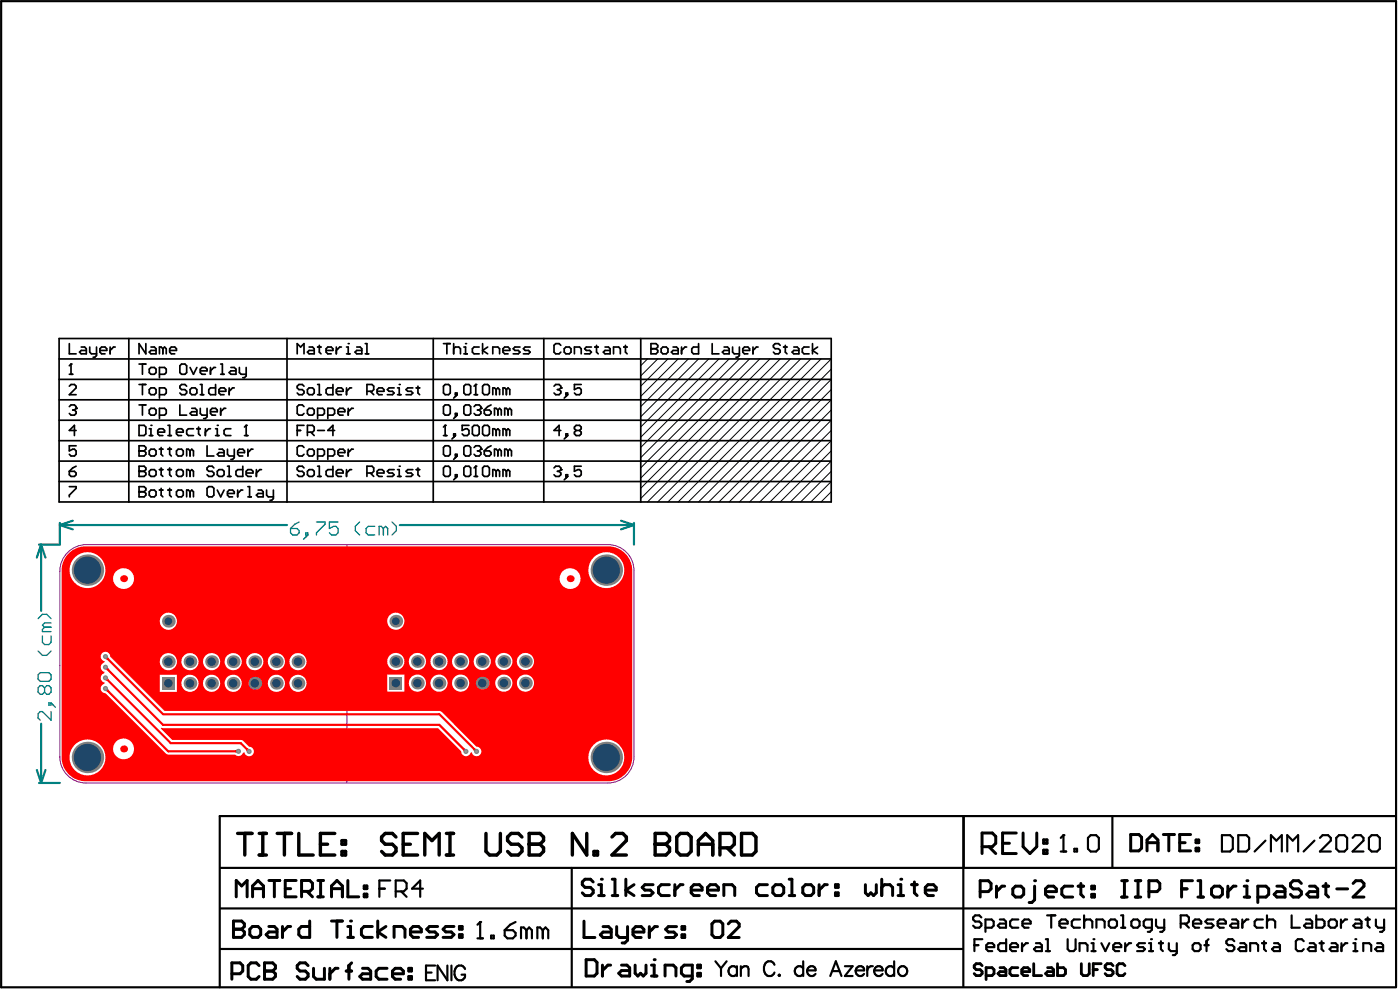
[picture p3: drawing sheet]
<svg xmlns="http://www.w3.org/2000/svg" width="547mm" height="387mm" viewBox="0 0 547 387" stroke-linecap="round" stroke-linejoin="round" font-family="sans-serif">
<g fill="none" stroke="#008080" stroke-width=".84">
<path d="M16.1 212.7l1.7 5M16.1 212.7v25.8M16.1 212.7l-1.7 5M23.4 204.2v8.5h-8.2M23.4 205l5.1 1.7M23.4 205h88.8M28.5 203.3l-5.1 1.7M156.3 205h91.5M242.7 203.3l5.1 1.7M247.8 204.2v8.5M247.8 205l-5.1 1.7M16.1 282.6v23.2"/>
<path d="M14.4 300.7l1.7 5.1M15.2 305.8h8.2M17.8 300.7l-1.7 5.1"/>
</g>
<g fill="none" stroke="#008080" stroke-width=".51">
<path d="M113.5 206.4h2.6l.8 .8v.9l-.8 .8h-1.7l-.9-.8zM116.9 203.9l-1.7 .8-1.7 1.7M119.5 208.1h.8v.8h-.8zM120.3 208.9l-1.7 1.7M123.7 203.9h3.4v.8l-3.4 3.4v.8M132.1 203.9h-3.4v2.5l1.7-.9h.9l.8 .9v1.7l-.8 .8h-1.7l-.9-.8M140.6 203.9l-1.7 1.6v1.7l1.7 1.7M146.5 205.5h-2.6l-.8 .9v1.7l.8 .8h2.6M149.8 206.4l-.8-.9h-.8v3.4M149.8 206.4v2.5M149.8 206.4l.9-.9 .8 .9v2.5M153.2 203.9l1.7 1.6v1.7l-1.7 1.7"/>
<path d="M14.9 254.2l1.7 1.7h1.7l1.7-1.7M14.9 241.6l1.7-1.7h1.7l1.7 1.7M16.6 248.3v2.6l.8 .8h1.7l.9-.8v-2.6M17.4 245l-.8 .8v.8h3.4M17.4 245h2.6M20 243.3h-2.6l-.8 .8 .8 .9M15.7 262.7h3.4l.9 .8v1.7l-.9 .9h-3.4l-.8-.9v-1.7zM17.4 268.6l.9-.9h.8l.9 .9v1.7l-.9 .8h-.8l-.9-.8M17.4 268.6l-.8-.9h-.9l-.8 .9v1.7l.8 .8h.9l.8-.8M17.4 268.6v1.7M19.1 274.5h.9v.8h-.9zM20 277.9v3.4l-3.4-3.4h-.9l-.8 .8v1.7l.8 .9"/>
<path d="M20 274.5l1.6 1.7"/>
</g>
<path d="M26.9 215.3a10.4 10.4 0 0 1 6.9-2.6h203.9a10.1 10.1 0 0 1 10.1 10.1v72.8a10.2 10.2 0 0 1-10.2 10.2h-204a10.2 10.2 0 0 1-10.2-10.2v-72.5a10.4 10.4 0 0 1 3.5-7.8zM135.6 213v92.6" fill="none" stroke="#800080" stroke-width=".39"/>
<g fill="#f00">
<path d="M91.7 293l.8-.3v1.4l-.8-.3z"/>
<path d="M180.7 292.7l.6-.6 .8 .4-1 .9z"/>
<path d="M185.5 292.1l.7 .4-.9 1-.4-.8z"/>
<path d="M42.2 268.9l.4 .7-.6 .6-.8-.3z"/>
<path d="M42.2 260.6l.4 .7-.6 .6-.8-.4z"/>
<path d="M42.2 256.4l.4 .8-.6 .6-.8-.4z"/>
<path d="M42.2 264.7l.4 .8-.6 .6-.8-.4z"/>
<path d="M96.6 292.1l.8 .4-1 1-.4-.8z"/>
<path d="M27.3 215.7a9.5 9.5 0 0 1 5.6-2.3h205.4a9.4 9.4 0 0 1 8.8 9.4v72.8a9.4 9.4 0 0 1-8.8 9.5h-205.4a9.4 9.4 0 0 1-8.8-9.5v-73.4a9.5 9.5 0 0 1 3.2-6.5zM229.9 222.7a7 7 0 0 0 14.1 0 7 7 0 0 0-14.1 0zM27.2 222.7a7 7 0 0 0 14 0 7 7 0 0 0-14 0zM218.7 226a4.1 4.1 0 0 0 8.2 0 4.1 4.1 0 0 0-8.2 0zM44.2 226a4.1 4.1 0 0 0 8.2 0 4.1 4.1 0 0 0-8.2 0zM151.3 242.6a3.4 3.4 0 0 0 6.8 0 3.4 3.4 0 0 0-6.8 0zM62.4 242.6a3.4 3.4 0 0 0 6.8 0 3.4 3.4 0 0 0-6.8 0zM202 258.3a3.4 3.4 0 0 0 6.7 0 3.4 3.4 0 0 0-6.7 0zM193.5 258.3a3.4 3.4 0 0 0 6.8 0 3.4 3.4 0 0 0-6.8 0zM185.1 258.3a3.4 3.4 0 0 0 6.7 0 3.4 3.4 0 0 0-6.7 0zM176.7 258.3a3.4 3.4 0 0 0 6.7 0 3.4 3.4 0 0 0-6.7 0zM168.2 258.3a3.4 3.4 0 0 0 6.7 0 3.4 3.4 0 0 0-6.7 0zM159.8 258.3a3.4 3.4 0 0 0 6.7 0 3.4 3.4 0 0 0-6.7 0zM151.3 258.3a3.4 3.4 0 0 0 6.8 0 3.4 3.4 0 0 0-6.8 0zM113.1 258.4a3.4 3.4 0 0 0 6.7 0 3.4 3.4 0 0 0-6.7 0zM104.7 258.4a3.4 3.4 0 0 0 6.7 0 3.4 3.4 0 0 0-6.7 0zM96.2 258.4a3.4 3.4 0 0 0 6.7 0 3.4 3.4 0 0 0-6.7 0zM87.8 258.4a3.4 3.4 0 0 0 6.7 0 3.4 3.4 0 0 0-6.7 0zM79.3 258.4a3.4 3.4 0 0 0 6.8 0 3.4 3.4 0 0 0-6.8 0zM70.9 258.4a3.4 3.4 0 0 0 6.7 0 3.4 3.4 0 0 0-6.7 0zM62.4 258.4a3.4 3.4 0 0 0 6.8 0 3.4 3.4 0 0 0-6.8 0zM151.4 263.4v6.7h6.6v-6.7zM202 266.8a3.4 3.4 0 0 0 6.7 0 3.4 3.4 0 0 0-6.7 0zM193.5 266.8a3.4 3.4 0 0 0 6.8 0 3.4 3.4 0 0 0-6.8 0zM176.7 266.8a3.4 3.4 0 0 0 6.7 0 3.4 3.4 0 0 0-6.7 0zM168.2 266.8a3.4 3.4 0 0 0 6.7 0 3.4 3.4 0 0 0-6.7 0zM159.8 266.8a3.4 3.4 0 0 0 6.7 0 3.4 3.4 0 0 0-6.7 0zM62.5 263.5v6.7h6.6v-6.7zM113.1 266.8a3.4 3.4 0 0 0 6.7 0 3.4 3.4 0 0 0-6.7 0zM104.7 266.8a3.4 3.4 0 0 0 6.7 0 3.4 3.4 0 0 0-6.7 0zM87.8 266.8a3.4 3.4 0 0 0 6.7 0 3.4 3.4 0 0 0-6.7 0zM79.3 266.8a3.4 3.4 0 0 0 6.8 0 3.4 3.4 0 0 0-6.8 0zM70.9 266.8a3.4 3.4 0 0 0 6.7 0 3.4 3.4 0 0 0-6.7 0zM39.9 255.1a1.93 1.93 0 0 0 1 3.2l-.2 .5a1.89 1.89 0 0 0-1.4 1.9 1.89 1.89 0 0 0 1.6 1.8l-.2 .4a1.89 1.89 0 0 0-1.4 2 1.89 1.89 0 0 0 1.6 1.7l-.2 .5a1.87 1.87 0 0 0-1.3 2.1 1.87 1.87 0 0 0 1.9 1.6l24 23.8 26.5 .1a1.89 1.89 0 0 0 3.2-.7l.4-.3a1.9 1.9 0 0 0 2.1 1.7 1.9 1.9 0 0 0 1.7-2 1.9 1.9 0 0 0-1.9-1.8l-2.3-2.3-.9-.4h-26.8l-4.5-4.4 .3-.3 108.1 .2 9 9a1.87 1.87 0 0 0 1.6 1.9 1.87 1.87 0 0 0 2.1-1.3l.4-.2a1.9 1.9 0 0 0 2.1 1.6 1.9 1.9 0 0 0 1.7-2 1.9 1.9 0 0 0-1.9-1.8l-13.6-13.6-.9-.4h-107.4l-21.2-21.1a1.9 1.9 0 0 0-1.1-1.8 1.9 1.9 0 0 0-2.1 .4zM44.2 292.5a4.1 4.1 0 0 0 8.2 0 4.1 4.1 0 0 0-8.2 0zM229.9 295.8a7 7 0 0 0 14.1 0 7 7 0 0 0-14.1 0zM27.2 295.8a7 7 0 0 0 14 0 7 7 0 0 0-14 0z"/>
</g>
<path d="M41.2 256.4l22.5 22.5h108l14.6 14.6M41.2 264.7l25.5 25.5h27.4l3.3 3.3M41.2 268.9l24.5 24.5h27.5M41.2 260.6l22.5 22.5h108l10.4 10.3" fill="none" stroke="#f00" stroke-width=".84"/>
<circle cx="41.2" cy="260.6" r="1" fill="#808080"/>
<circle cx="41.2" cy="260.6" r=".5" fill="#a6968d"/>
<circle cx="182.1" cy="293.4" r="1" fill="#808080"/>
<circle cx="182.1" cy="293.4" r=".5" fill="#a6968d"/>
<circle cx="41.2" cy="256.4" r="1" fill="#808080"/>
<circle cx="41.2" cy="256.4" r=".5" fill="#a6968d"/>
<circle cx="93.2" cy="293.4" r="1" fill="#808080"/>
<circle cx="93.2" cy="293.4" r=".5" fill="#a6968d"/>
<circle cx="97.4" cy="293.5" r="1" fill="#808080"/>
<circle cx="97.4" cy="293.5" r=".5" fill="#a6968d"/>
<circle cx="186.3" cy="293.5" r="1" fill="#808080"/>
<circle cx="186.3" cy="293.5" r=".5" fill="#a6968d"/>
<circle cx="41.2" cy="268.9" r="1" fill="#808080"/>
<circle cx="41.2" cy="268.9" r=".5" fill="#a6968d"/>
<circle cx="41.2" cy="264.7" r="1" fill="#808080"/>
<circle cx="41.2" cy="264.7" r=".5" fill="#a6968d"/>
<path d="M63.3 264.3h5v5h-5z" fill-rule="evenodd" fill="#808080"/>
<circle cx="65.8" cy="266.8" r="1.66" fill="#1f4769"/>
<circle cx="65.8" cy="242.6" r="2.49" fill="#808080"/>
<circle cx="65.8" cy="242.6" r="1.5" fill="#1f4769"/>
<circle cx="65.8" cy="258.4" r="2.49" fill="#808080"/>
<circle cx="65.8" cy="258.4" r="1.66" fill="#1f4769"/>
<circle cx="99.6" cy="266.8" r="2.49" fill="#808080"/>
<circle cx="99.6" cy="266.8" r="1.66" fill="#1f4769"/>
<circle cx="99.6" cy="258.4" r="2.49" fill="#808080"/>
<circle cx="99.6" cy="258.4" r="1.66" fill="#1f4769"/>
<circle cx="180" cy="266.8" r="2.49" fill="#808080"/>
<circle cx="180" cy="266.8" r="1.66" fill="#1f4769"/>
<circle cx="180" cy="258.3" r="2.49" fill="#808080"/>
<circle cx="180" cy="258.3" r="1.66" fill="#1f4769"/>
<circle cx="34.2" cy="295.8" r="6.1" fill="#808080"/>
<circle cx="34.2" cy="295.8" r="5.3" fill="#1f4769"/>
<circle cx="34.2" cy="222.7" r="6.1" fill="#808080"/>
<circle cx="34.2" cy="222.7" r="5.3" fill="#1f4769"/>
<circle cx="82.7" cy="266.8" r="2.49" fill="#808080"/>
<circle cx="82.7" cy="266.8" r="1.66" fill="#1f4769"/>
<circle cx="91.1" cy="266.8" r="2.49" fill="#808080"/>
<circle cx="91.1" cy="266.8" r="1.66" fill="#1f4769"/>
<circle cx="91.1" cy="258.4" r="2.49" fill="#808080"/>
<circle cx="91.1" cy="258.4" r="1.66" fill="#1f4769"/>
<circle cx="82.7" cy="258.4" r="2.49" fill="#808080"/>
<circle cx="82.7" cy="258.4" r="1.66" fill="#1f4769"/>
<circle cx="108" cy="266.8" r="2.49" fill="#808080"/>
<circle cx="108" cy="266.8" r="1.66" fill="#1f4769"/>
<circle cx="116.5" cy="266.8" r="2.49" fill="#808080"/>
<circle cx="116.5" cy="266.8" r="1.66" fill="#1f4769"/>
<circle cx="116.5" cy="258.4" r="2.49" fill="#808080"/>
<circle cx="116.5" cy="258.4" r="1.66" fill="#1f4769"/>
<circle cx="108" cy="258.4" r="2.49" fill="#808080"/>
<circle cx="108" cy="258.4" r="1.66" fill="#1f4769"/>
<circle cx="171.6" cy="266.8" r="2.49" fill="#808080"/>
<circle cx="171.6" cy="266.8" r="1.66" fill="#1f4769"/>
<circle cx="163.1" cy="266.8" r="2.49" fill="#808080"/>
<circle cx="163.1" cy="266.8" r="1.66" fill="#1f4769"/>
<circle cx="163.1" cy="258.3" r="2.49" fill="#808080"/>
<circle cx="163.1" cy="258.3" r="1.66" fill="#1f4769"/>
<circle cx="171.6" cy="258.3" r="2.49" fill="#808080"/>
<circle cx="171.6" cy="258.3" r="1.66" fill="#1f4769"/>
<circle cx="196.9" cy="266.8" r="2.49" fill="#808080"/>
<circle cx="196.9" cy="266.8" r="1.66" fill="#1f4769"/>
<circle cx="188.5" cy="266.8" r="2.49" fill="#808080"/>
<circle cx="188.5" cy="266.8" r="1.66" fill="#1f4769"/>
<circle cx="188.5" cy="258.3" r="2.49" fill="#808080"/>
<circle cx="188.5" cy="258.3" r="1.66" fill="#1f4769"/>
<circle cx="196.9" cy="258.3" r="2.49" fill="#808080"/>
<circle cx="196.9" cy="258.3" r="1.66" fill="#1f4769"/>
<circle cx="74.2" cy="266.8" r="2.49" fill="#808080"/>
<circle cx="74.2" cy="266.8" r="1.66" fill="#1f4769"/>
<circle cx="74.2" cy="258.4" r="2.49" fill="#808080"/>
<circle cx="74.2" cy="258.4" r="1.66" fill="#1f4769"/>
<circle cx="237" cy="295.8" r="6.1" fill="#808080"/>
<circle cx="237" cy="295.8" r="5.3" fill="#1f4769"/>
<circle cx="205.4" cy="266.8" r="2.49" fill="#808080"/>
<circle cx="205.4" cy="266.8" r="1.66" fill="#1f4769"/>
<path d="M152.2 264.3h5v5h-5z" fill-rule="evenodd" fill="#808080"/>
<circle cx="154.7" cy="266.8" r="1.66" fill="#1f4769"/>
<circle cx="154.7" cy="242.6" r="2.49" fill="#808080"/>
<circle cx="154.7" cy="242.6" r="1.5" fill="#1f4769"/>
<circle cx="154.7" cy="258.3" r="2.49" fill="#808080"/>
<circle cx="154.7" cy="258.3" r="1.66" fill="#1f4769"/>
<circle cx="205.4" cy="258.3" r="2.49" fill="#808080"/>
<circle cx="205.4" cy="258.3" r="1.66" fill="#1f4769"/>
<circle cx="237" cy="222.7" r="6.1" fill="#808080"/>
<circle cx="237" cy="222.7" r="5.3" fill="#1f4769"/>
<g fill="#f00">
<circle cx="222.8" cy="226" r="1.35"/>
<circle cx="48.3" cy="292.5" r="1.35"/>
<circle cx="48.3" cy="226" r="1.35"/>
</g>
<g fill="none" stroke="#000" stroke-width=".39">
<path d="M253.1 140.2l-2.7 2.6M257 140.2l-6.6 6.6M261 140.2l-10.6 10.6M265 140.2l-14.6 14.6M269 140.2l-18.6 18.6M273 140.2l-22.6 22.6M277 140.2l-26.6 26.5M281 140.2l-30.6 30.5M285 140.2l-34.6 34.5M289 140.2l-38.6 38.5M292.9 140.2l-42.5 42.5M296.9 140.2l-46.5 46.5"/>
<path d="M300.9 140.2l-50.5 50.5M304.9 140.2l-54.5 54.5M308.9 140.2l-55.8 55.8M312.9 140.2l-55.9 55.8M316.9 140.2l-55.9 55.8M320.9 140.2l-55.9 55.8M324.9 152.1l-43.9 43.9M324.9 144.2l-51.9 51.8M324.9 148.2l-47.9 47.8M324.9 140.2l-55.9 55.8M324.9 156.1l-39.9 39.9M324.9 176.1l-20 19.9"/>
<path d="M324.9 168.1l-28 27.9M324.9 160.1l-35.9 35.9M324.9 172.1l-24 23.9M324.9 164.1l-32 31.9M324.9 192l-4 4M324.9 184.1l-12 11.9M324.9 188l-8 8M324.9 180.1l-16 15.9"/>
</g>
<g fill="none" stroke="#000" stroke-width=".84">
<path d="M376.5 318.9v66.3M376.7 318.7v19.9M434.8 318.6v20M545.4 318.7h-459.5v66.9M86.3 338.9h458.7M223.5 338.9v46.4M414.6 332.5h2.1M414.6 327.2l1-1.1v6.4M419.9 331.5h1v1h-1zM426.3 326.1h2.1l1.1 1.1v4.3l-1.1 1h-2.1l-1.1-1v-4.3zM477.6 326.1h3.2l1 1.1v4.3l-1 1h-3.2zM483.9 326.1h3.2l1.1 1.1v4.3l-1.1 1h-3.2z"/>
<path d="M494.6 328.3l-4.3 4.2M496.7 332.5v-6.4l2.1 2.2 2.2-2.2v6.4M503.1 332.5v-6.4l2.1 2.2 2.1-2.2v6.4M513.7 328.3l-4.2 4.2M515.9 327.2l1-1.1h2.2l1 1.1v1.1l-4.2 4.2h4.2M523.3 326.1h2.1l1.1 1.1v4.3l-1.1 1h-2.1l-1.1-1v-4.3zM528.6 327.2l1.1-1.1h2.1l1.1 1.1v1.1l-4.3 4.2h4.3M535 327.2l1.1-1.1h2.1l1.1 1.1v4.3l-1.1 1h-2.1l-1.1-1zM86.1 354.8h459.3M148.3 347h2.1M152.5 343.8h-4.2v6.4M154.7 348.1h3.1l1.1-1.1v-2.1l-1.1-1.1h-3.1v6.4"/>
<path d="M156.8 348.1l2.1 2.1M165.3 347h-4.3l3.2-3.2v6.4M383.5 358.3l-.8-.8h-1.6l-.8 .8v.8l.8 .8h1.6l.8 .8v.8l-.8 .8h-1.6l-.8-.8M390.8 359.1h1.6l.8 .8v2.4h-2.4l-.8-.8 .8-.8h2.4M398 359.1h-2.4l-.8 .8v1.6l.8 .8h2.4M409.2 357.5h3.3M410.8 357.5v4.8M422.1 359.1h-2.4l-.8 .8v1.6l.8 .8h2.4M423.7 359.9l.8-.8h1.6l.8 .8v2.4M423.7 357.5v4.8M433.3 359.9l.8-.8h1.6l.8 .8v1.6l-.8 .8h-1.6l-.8-.8zM438.1 357.5h.9v4.8"/>
<path d="M443 359.1h1.6l.8 .8v1.6l-.8 .8h-1.6l-.8-.8v-1.6zM451.8 359.1v2.4l.8 .8h2.4M455 359.1v4l-.8 .8h-.8M474.3 359.1h-2.4l-.8 .8 .8 .8h1.6l.8 .8-.8 .8h-2.4M481.5 359.1h1.6l.8 .8v2.4h-2.4l-.8-.8 .8-.8h2.4M485.5 359.1v3.2M487.9 359.1h-.8l-1.6 1.6M493.6 359.1h-2.4l-.8 .8v1.6l.8 .8h2.4M495.2 359.9l.8-.8h1.6l.8 .8v2.4M495.2 357.5v4.8M504.8 357.5v4.8h3.2M510.4 359.1h1.6l.8 .8v2.4h-2.4l-.8-.8 .8-.8h2.4"/>
<path d="M514.4 357.5v4.8h2.5l.8-.8v-1.6l-.8-.8h-2.5M520.1 359.1h1.6l.8 .8v1.6l-.8 .8h-1.6l-.8-.8v-1.6zM524.1 359.1v3.2M526.5 359.1h-.8l-1.6 1.6M529.7 359.1h1.6l.8 .8v2.4h-2.4l-.8-.8 .8-.8h2.4M533.7 359.1h1.6M534.5 358.3v3.2l.8 .8M537.7 359.1v2.4l.8 .8h2.4M540.9 359.1v4l-.8 .8h-.8M86.1 370.6h290.2M166.5 379.8h2.2M170.1 377.1h-3.6v5.7h3.6"/>
<path d="M174.8 377.1v5.7l-3.8-5.7v5.7M176.4 377.1v5.7M181.7 378.4a2.11 2.11 0 0 0-2.4-1.4 2.11 2.11 0 0 0-1.7 2.3 2.52 2.52 0 0 0 .6 2.7 2.52 2.52 0 0 0 2.7 .5l.8-1.1v-.8h-1.3M186.6 366.4h2.1M186.6 361.1l1.1-1v6.3M191.9 365.4h1.1v1h-1.1zM197.2 363.2h3.2l1.1 1.1v1.1l-1.1 1h-2.1l-1.1-1zM201.5 360.1l-2.1 1-2.2 2.1M205.8 363.2l-1.1-1h-1.1v4.2M205.8 363.2v3.2M205.8 363.2l1-1 1.1 1v3.2M212.1 363.2l-1-1h-1.1v4.2"/>
<path d="M212.1 363.2v3.2M212.1 363.2l1.1-1 1.1 1v3.2M279.6 375.4l2.2 2.7M281.8 378.1v3M284 375.4l-2.2 2.7M288 377.3v3.8M288 378.1a1.83 1.83 0 0 0-2.7-.2 1.83 1.83 0 0 0 0 2.7 1.83 1.83 0 0 0 2.7-.3M289.5 378.4l1.4-1.1 1.4 .3 .3 .8v2.7M289.5 377.3v3.8M302.7 376.8a2.11 2.11 0 0 0-2.4-1.4 2.11 2.11 0 0 0-1.7 2.2 2.52 2.52 0 0 0 .5 2.7 2.52 2.52 0 0 0 2.8 .6l.8-1.1M313.9 378.1a1.83 1.83 0 0 0-2.7-.2 1.83 1.83 0 0 0 0 2.7 1.83 1.83 0 0 0 2.7-.3M313.9 375.4v5.7"/>
<path d="M315.4 379a1.81 1.81 0 0 0 1.1 2 1.81 1.81 0 0 0 2.2-.7M315.7 378.1a1.59 1.59 0 0 1 1.9-.8 1.59 1.59 0 0 1 1.1 1.7h-3.3zM325.3 379.2h2.7M330.2 377.3h3l-3 3.8h3M334.4 379a1.81 1.81 0 0 0 1.1 2 1.81 1.81 0 0 0 2.2-.7M334.7 378.1a1.59 1.59 0 0 1 1.8-.8 1.59 1.59 0 0 1 1.2 1.7h-3.3zM338.9 377.3v3.8M341.1 377.3a1.85 1.85 0 0 0-2.2 1.7M341.7 379a1.81 1.81 0 0 0 1 2 1.81 1.81 0 0 0 2.2-.7M341.9 378.1a1.59 1.59 0 0 1 1.9-.8 1.59 1.59 0 0 1 1.1 1.7h-3.2zM349.5 378.1a1.83 1.83 0 0 0-2.7-.2 1.83 1.83 0 0 0 0 2.7 1.83 1.83 0 0 0 2.7-.3M349.5 375.4v5.7"/>
<path d="M380.8 369.1h1.6M383.9 366.8h-3.1v4.6M385.1 362.3h2.5l.8-.8v-1.6l-.8-.8h-2.5v4.8M385.5 369.9h3.1v-.8l-.8-.8h-1.5l-.8 .8v1.5l.8 .8h1.5M393.2 366.8v4.6h-2.3l-.8-.8v-1.5l.8-.8h2.3M394.8 369.9h3.1v-.8l-.8-.8h-1.5l-.8 .8v1.5l.8 .8h1.5M399.4 368.3v3.1M399.6 360.7h3.2v-.8l-.8-.8h-1.6l-.8 .8v1.6l.8 .8h1.6M401.8 368.3h-.8l-1.6 1.6M404.9 368.3h1.5l.8 .8v2.3h-2.3l-.8-.8 .8-.7h2.3M408.7 366.8h.8v4.6M408.7 371.4h1.6"/>
<path d="M414.1 360.7h3.2v-.8l-.8-.8h-1.6l-.8 .8v1.6l.8 .8h1.6M417.3 366.8v3.8l.7 .8h1.6l.8-.8v-3.8M421.9 371.4v-3.1h2.3l.8 .8v2.3M426.6 371.4h1.5M426.6 368.3h.7v3.1M428.5 362.3v-3.2h2.4l.8 .8v2.4M430.5 368.3l1.5 3.1 1.6-3.1M435.1 369.9h3.1v-.8l-.8-.8h-1.5l-.8 .8v1.5l.8 .8h1.5M438.1 362.3h1.7M439.8 368.3v3.1M442.1 368.3h-.8l-1.5 1.6M447.5 368.3h-2.3l-.8 .8 .8 .8h1.5l.8 .7-.8 .8h-2.3"/>
<path d="M449.1 371.4h1.5M449.1 368.3h.7v3.1M450.2 362.3h-2.4l-.8-.8v-1.6l.8-.8h2.4v4l-.8 .8h-.8M452.9 368.3h1.6M453.7 367.5v3.1l.8 .8M456.8 368.3v2.3l.8 .8h2.3M459.9 368.3v3.9l-.8 .8h-.7M461.4 360.7h2.4l.9-.8v-1.6l-.9-.8h-2.4v4.8M463 360.7l1.7 1.6M466.1 369.1l.8-.8h1.5l.8 .8v1.5l-.8 .8h-1.5l-.8-.8zM466.3 360.7h3.2v-.8l-.8-.8h-1.6l-.8 .8v1.6l.8 .8h1.6M470.8 369.1h1.5"/>
<path d="M472.3 366.8l-.8 .7v3.9M475.9 360.7h3.2v-.8l-.8-.8h-1.6l-.8 .8v1.6l.8 .8h1.6M482.4 367.5l-.8-.7h-1.5l-.8 .7v.8l.8 .8h1.5l.8 .8v.7l-.8 .8h-1.5l-.8-.8M484.7 368.3h1.6l.8 .8v2.3h-2.4l-.7-.8 .7-.7h2.4M488.6 371.4v-3.1h2.3l.8 .8v2.3M493.3 368.3h1.5M494 367.5v3.1l.8 .8M497.9 368.3h1.6l.7 .8v2.3h-2.3l-.8-.8 .8-.7h2.3M509.5 367.5l-.7-.7h-1.6l-.8 .7v3.1l.8 .8h1.6l.7-.8M511.9 368.3h1.5l.8 .8v2.3h-2.3l-.8-.8 .8-.7h2.3M515.7 368.3h1.6M516.5 367.5v3.1l.8 .8"/>
<path d="M520.4 368.3h1.5l.8 .8v2.3h-2.3l-.8-.8 .8-.7h2.3M524.3 368.3v3.1M526.6 368.3h-.8l-1.5 1.6M528.9 371.4h1.6M528.9 368.3h.8v3.1M532.8 371.4v-3.1h2.3l.8 .8v2.3M538.2 368.3h1.6l.8 .8v2.3h-2.4l-.7-.8 .7-.7h2.4M304.6 380.6l.3 .3-.3 .2-.3-.2zM324.5 381.1l2.2-5.7 2.2 5.7M545.6 385.3v-384.8h-545.2v385.1h545.2"/>
<circle cx="352.7" cy="379.2" r="1.9"/>
</g>
<g fill="none" stroke="#000" stroke-width=".66">
<path d="M23.1 132.2h301.8v63.8h-301.8zM27.1 134.2v4h2.6M31.7 135.5h1.4l.6 .7v2h-2l-.6-.7 .6-.7h2M35.1 135.5v2l.6 .7h2M37.7 135.5v3.3l-.6 .7h-.7M39.1 136.8h2.6v-.6l-.7-.7h-1.3l-.6 .7v1.3l.6 .7h1.3M43 135.5v2.7M45 135.5h-.6l-1.4 1.3M50.4 132.2v63.8M57 134.2v4l-2.7-4v4M59 135.5h1.3l.7 .7v2h-2l-.7-.7 .7-.7h2M63.6 136.2l-.6-.7h-.7v2.7"/>
<path d="M63.6 136.2v2M63.6 136.2l.7-.7 .7 .7v2M66.3 136.8h2.7v-.6l-.7-.7h-1.3l-.7 .7v1.3l.7 .7h1.3M112.2 132.2v63.8M116.2 138.2v-4l1.3 1.3 1.3-1.3v4M120.8 135.5h1.3l.7 .7v2h-2l-.7-.7 .7-.7h2M124.1 135.5h1.4M124.8 134.9v2.6l.7 .7M127.5 136.8h2.6v-.6l-.7-.7h-1.3l-.6 .7v1.3l.6 .7h1.3M131.4 135.5v2.7M133.4 135.5h-.6l-1.4 1.3M135.4 135.5h.7v2.7"/>
<path d="M135.4 138.2h1.4M139.4 135.5h1.3l.7 .7v2h-2l-.6-.7 .6-.7h2M142.7 138.2h1.4M142.7 134.2h.7v4M169.3 132.2v63.8M173.3 134.2h2.7M174.6 134.2v4M177.3 136.2l.7-.7h1.3l.7 .7v2M177.3 134.2v4M181.3 135.5h.7v2.7M181.3 138.2h1.3M187.3 135.5h-2l-.7 .7v1.3l.7 .7h2"/>
<path d="M188.6 134.2v4M190.6 135.5l-2 1.3 2 1.4M192.6 138.2v-2.7h2l.7 .7v2M196.6 136.8h2.6v-.6l-.6-.7h-1.4l-.6 .7v1.3l.6 .7h1.4M203.2 135.5h-2l-.6 .7 .6 .6h1.4l.6 .7-.6 .7h-2M207.2 135.5h-2l-.6 .7 .6 .6h1.3l.7 .7-.7 .7h-1.9M212.5 132.2v63.8M219.2 134.9l-.7-.7h-1.3l-.7 .7v2.6l.7 .7h1.3l.7-.7M220.5 136.2l.7-.7h1.3l.7 .7v1.3l-.7 .7h-1.3l-.7-.7zM224.5 138.2v-2.7h2l.7 .7v2M231.1 135.5h-2l-.6 .7 .6 .6h1.4l.6 .7-.6 .7h-2M232.5 135.5h1.3"/>
<path d="M233.1 134.9v2.6l.7 .7M236.5 135.5h1.3l.7 .7v2h-2l-.7-.7 .7-.7h2M239.8 138.2v-2.7h2l.6 .7v2M243.8 135.5h1.3M244.4 134.9v2.6l.7 .7M250.4 132.2v63.8M254.4 134.2h2l.7 .7v.6l-.7 .7 .7 .6v.7l-.7 .7h-2zM254.4 136.2h2M259.1 135.5h1.3l.7 .7v1.3l-.7 .7h-1.3l-.7-.7v-1.3zM263 135.5h1.4l.6 .7v2h-2l-.6-.7 .6-.7h2M266.4 135.5v2.7M268.4 135.5h-.7l-1.3 1.3"/>
<path d="M273 134.2v4h-2l-.6-.7v-1.3l.6-.7h2M278.3 134.2v4h2.7M283 135.5h1.3l.7 .7v2h-2l-.7-.7 .7-.7h2M286.3 135.5v2l.7 .7h2M289 135.5v3.3l-.7 .7h-.7M290.3 136.8h2.7v-.6l-.7-.7h-1.3l-.7 .7v1.3l.7 .7h1.3M294.3 135.5v2.7M296.3 135.5h-.7l-1.3 1.3M304.9 134.9l-.6-.7h-1.4l-.6 .7v.6l.6 .7h1.4l.6 .6v.7l-.6 .7h-1.4l-.6-.7M306.3 135.5h1.3M306.9 134.9v2.6l.7 .7M310.2 135.5h1.4l.6 .7v2h-2l-.6-.7 .6-.7h2"/>
<path d="M316.2 135.5h-2l-.6 .7v1.3l.6 .7h2M317.5 134.2v4M319.5 135.5l-2 1.3 2 1.4M23.1 156.1h301.8M23.1 148.2h301.8M23.1 140.2h301.8M27.1 158.8l.7-.7h1.3l.6 .7v.7l-.6 .6M27.1 150.8l.7-.7h1.3l.6 .7v.7l-2.6 2.6h2.6M27.1 146.2h1.3M27.1 142.8l.7-.6v4M54.3 158.1h2.7M54.3 150.1h2.7"/>
<path d="M54.3 142.2h2.7M55.7 142.2v4M55.7 150.1v4M55.7 158.1v4M59 159.5h1.3l.7 .6v1.4l-.7 .6h-1.3l-.7-.6v-1.4zM59 143.5h1.3l.7 .7v1.3l-.7 .7h-1.3l-.7-.7v-1.3zM59 151.5h1.3l.7 .6v1.4l-.7 .6h-1.3l-.7-.6v-1.4zM62.3 146.2h2l.7-.7v-1.3l-.7-.7h-2v4M62.3 154.1h2l.7-.6v-1.4l-.7-.6h-2v4M70.3 158.1v4h2.7M70.3 142.8l.7-.6h1.3l.7 .6v2.7l-.7 .7h-1.3l-.7-.7zM73 150.8l-.7-.7h-1.3l-.7 .7v.7l.7 .6h1.3l.7 .7v.7l-.7 .6h-1.3l-.7-.6"/>
<path d="M74.3 143.5l1.3 2.7 1.3-2.7M74.9 159.5h1.4l.6 .6v2h-2l-.6-.6 .6-.7h2M74.9 151.5h1.4l.6 .6v1.4l-.6 .6h-1.4l-.6-.6v-1.4zM78.3 159.5v2l.6 .6h2M78.3 144.8h2.6v-.6l-.6-.7h-1.4l-.6 .7v1.3l.6 .7h1.4M78.3 154.1h1.3M78.3 150.1h.6v4M80.9 159.5v3.3l-.6 .6h-.7M82.3 143.5v2.7M84.3 150.1v4h-2l-.7-.6v-1.4l.7-.6h2M84.3 143.5h-.7l-1.3 1.3M85.6 152.8h2.6v-.7l-.6-.6h-1.4l-.6 .6v1.4l.6 .6h1.4"/>
<path d="M86.2 146.2h1.4M86.2 159.5v2.6M86.2 142.2h.7v4M88.2 159.5h-.6l-1.4 1.3M89.6 151.5v2.6M90.2 143.5h1.4l.6 .7v2h-2l-.6-.7 .6-.7h2M91.6 151.5h-.7l-1.3 1.3M93.6 143.5v2l.6 .7h2M96.2 143.5v3.3l-.7 .7h-.6M118.8 158.8l-.6-.7h-1.4l-.6 .7v2.7l.6 .6h1.4l.6-.6M118.8 150.8l-.6-.7h-1.4l-.6 .7v.7l.6 .6h1.4l.6 .7v.7l-.6 .6h-1.4l-.6-.6M120.8 159.5h1.3l.7 .6v1.4l-.7 .6h-1.3l-.7-.6v-1.4z"/>
<path d="M120.8 151.5h1.3l.7 .6v1.4l-.7 .6h-1.3l-.7-.6v-1.4zM124.1 154.1h1.4M124.1 150.1h.7v4M130.1 150.1v4h-2l-.6-.6v-1.4l.6-.6h2M131.4 152.8h2.7v-.7l-.7-.6h-1.3l-.7 .6v1.4l.7 .6h1.3M135.4 151.5v2.6M136.1 159.5v2.6M137.4 151.5h-.6l-1.4 1.3M138.1 159.5h-.7l-1.3 1.3M143.4 152.8h2l.7-.7v-1.3l-.7-.7h-2v4M144.7 152.8l1.4 1.3M147.4 152.8h2.7v-.7l-.7-.6h-1.3l-.7 .6v1.4l.7 .6h1.3"/>
<path d="M154 151.5h-2l-.6 .6 .6 .7h1.4l.6 .7-.6 .6h-2M155.4 154.1h1.3M155.4 151.5h.6v2.6M161.4 151.5h-2l-.7 .6 .7 .7h1.3l.7 .7-.7 .6h-2M162.7 151.5h1.3M163.3 150.8v2.7l.7 .6M173.3 158.8l.7-.7h1.3l.7 .7v2.7l-.7 .6h-1.3l-.7-.6zM173.3 150.8l.7-.7h1.3l.7 .7v2.7l-.7 .6h-1.3l-.7-.6zM178 153.5h.6v.6h-.6zM178.6 154.1l-1.3 1.4M181.3 150.8l.7-.7h1.3l.7 .7v2.7l-.7 .6h-1.3l-.7-.6zM182 158.1h1.3l.7 .7v2.7l-.7 .6h-1.3l-.7-.6v-2.7z"/>
<path d="M185.3 158.8l.6-.7h1.4l.6 .7v.7l-.6 .6M185.3 154.1h1.3M185.3 150.8l.6-.7v4M188.6 150.8l.7-.7h1.3l.7 .7v2.7l-.7 .6h-1.3l-.7-.6zM191.9 158.1l-1.3 .7-1.3 1.3M193.9 152.1l.7-.6 .7 .6v2M193.9 152.1l-.6-.6h-.7v2.6M193.9 152.1v2M197.9 152.1l-.7-.6h-.6v2.6M197.9 152.1v2M197.9 152.1l.7-.6 .6 .6v2M216.5 150.8l.7-.7h1.3l.7 .7v.7l-.7 .6"/>
<path d="M217.9 152.1h.6M218.5 152.1l.7 .7v.7l-.7 .6h-1.3l-.7-.6M221.2 153.5h.6v.6h-.6zM221.8 154.1l-1.3 1.4M227.2 150.1h-2.7v2l1.3-.6h.7l.7 .6v1.4l-.7 .6h-1.3l-.7-.6M23.1 172.1h301.8M23.1 164.1h301.8M28.4 160.1h.7M29.1 160.1l.6 .7v.7l-.6 .6h-1.3l-.7-.6M29.7 168.1h-2.6l2-2v4M29.7 174.1h-2.6v2l1.3-.7h.7l.6 .7v1.3l-.6 .7h-1.3l-.7-.7M54.3 174.1h2l.7 .6v.7l-.7 .7 .7 .6v.7l-.7 .7h-2z"/>
<path d="M54.3 166.1h2l.7 .7v2.6l-.7 .7h-2zM54.3 176.1h2M58.3 170.1h1.4M58.3 167.4h.7v2.7M59 175.4h1.3l.7 .7v1.3l-.7 .7h-1.3l-.7-.7v-1.3zM61.7 168.8h2.6v-.7l-.7-.7h-1.3l-.6 .7v1.3l.6 .7h1.3M62.3 162.1h2l.7-.6v-1.4l-.7-.6h-2v3.9M62.3 175.4h1.3M63 174.7v2.7l.6 .7M65.6 175.4h1.4M65.6 166.1h.7v4M65.6 170.1h1.4"/>
<path d="M66.3 174.7v2.7l.7 .7M69 168.8h2.6v-.7l-.6-.7h-1.4l-.6 .7v1.3l.6 .7h1.4M69.6 175.4h1.4l.6 .7v1.3l-.6 .7h-1.4l-.6-.7v-1.3zM74.3 176.1l-.7-.7h-.6v2.7M74.3 176.1l.6-.7 .7 .7v2M74.3 176.1v2M75.6 167.4h-2l-.6 .7v1.3l.6 .7h2M76.9 167.4h1.4M77.6 166.8v2.6l.7 .7M80.3 167.4v2.7M80.9 174.1v4h2.7M82.3 160.8h2.6v-.7l-.6-.6h-1.4l-.6 .6v1.4l.6 .6h1.4"/>
<path d="M82.3 167.4h-.7l-1.3 1.4M84.3 170.1h1.3M84.3 167.4h.6v2.7M85.6 175.4h1.3l.7 .7v2h-2l-.7-.7 .7-.7h2M88.9 175.4v2l.7 .7h2M90.2 167.4h-2l-.6 .7v1.3l.6 .7h2M91.6 175.4v3.3l-.7 .7h-.7M92.9 176.7h2.6v-.6l-.6-.7h-1.3l-.7 .7v1.3l.7 .7h1.3M95.5 170.1h1.4M95.5 166.8l.7-.7v4M96.9 175.4v2.7M98.9 175.4h-.7l-1.3 1.3"/>
<path d="M116.2 168.1h1.3M118.8 174.7l-.6-.6h-1.4l-.6 .6v2.7l.6 .7h1.4l.6-.7M118.8 166.1h-2.6v4M120.1 168.8h2l.7-.7v-1.3l-.7-.7h-2v4M120.8 175.4h1.3l.7 .7v1.3l-.7 .7h-1.3l-.7-.7v-1.3zM121.5 168.8l1.3 1.3M124.1 168.1h2.7M124.1 162.1h2l.7-.6v-1.4l-.7-.6h-2v3.9M124.1 178.1h2l.7-.7v-1.3l-.7-.7h-2v4M128.1 162.1h2l.7-.6v-1.4l-.7-.6h-2v3.9M128.1 178.1h2l.7-.7v-1.3l-.7-.7h-2v4M130.8 168.1h-2.7l2-2v4"/>
<path d="M132.1 160.8h2.7v-.7l-.7-.6h-1.3l-.7 .6v1.4l.7 .6h1.3M132.1 176.7h2.7v-.6l-.7-.7h-1.3l-.7 .7v1.3l.7 .7h1.3M136.1 175.4v2.7M138.1 175.4h-.7l-1.3 1.3M173.3 170.1h1.3M173.3 166.8l.7-.7v4M174 174.1h1.3l.7 .6v2.7l-.7 .7h-1.3l-.7-.7v-2.7zM177.3 169.4h.7v.7h-.7zM178 161.5h.6v.6h-.6zM178 177.4h.6v.7h-.6zM178 170.1l-1.4 1.3M178.6 178.1l-1.3 1.3"/>
<path d="M178.6 162.1l-1.3 1.3M182 174.1h1.3l.7 .6v2.7l-.7 .7h-1.3l-.7-.7v-2.7zM183.3 166.1h-2.7v2l1.4-.7h.6l.7 .7v1.3l-.7 .7h-1.3l-.7-.7M185.3 174.7l.6-.6h1.4l.6 .6v.7l-.6 .7M185.3 166.1h1.3l.7 .7v2.6l-.7 .7h-1.3l-.7-.7v-2.6zM186.6 160.1h.7M186.6 176.1h.7M187.3 160.1l.6 .7v.7l-.6 .6h-1.4l-.6-.6M187.3 176.1l.6 .6v.7l-.6 .7h-1.4l-.6-.7M189.3 160.1h2l.6 .7v.7l-.6 .6h-1.4l-.6-.6zM189.3 176.1h2l.6 .6v.7l-.6 .7h-1.4l-.6-.7zM189.3 166.1h1.3l.7 .7v2.6l-.7 .7h-1.3l-.7-.7v-2.6z"/>
<path d="M191.9 174.1l-1.3 .6-1.3 1.4M193.9 168.1l-.6-.7h-.7v2.7M193.9 168.1v2M193.9 168.1l.7-.7 .7 .7v2M194.6 176.1l-.7-.7h-.6v2.7M194.6 176.1l.7-.7 .6 .7v2M194.6 160.1l-.7-.6h-.6v2.6M194.6 160.1v2M194.6 176.1v2M194.6 160.1l.7-.6 .6 .6v2M197.9 168.1l-.7-.7h-.6v2.7M197.9 168.1v2"/>
<path d="M197.9 168.1l.7-.7 .6 .7v2M198.6 176.1l-.7-.7h-.7v2.7M198.6 160.1l-.7-.6h-.7v2.6M198.6 160.1v2M198.6 176.1v2M198.6 176.1l.6-.7 .7 .7v2M198.6 160.1l.6-.6 .7 .6v2M219.2 168.1h-2.7l2-2v4M221.2 169.4h.6v.7h-.6zM221.8 170.1l-1.3 1.3M225.2 168.1h1.3M225.2 168.1l-.7-.7v-.6l.7-.7h1.3l.7 .7v.6l-.7 .7"/>
<path d="M225.2 168.1l-.7 .7v.6l.7 .7h1.3l.7-.7v-.6l-.7-.7M23.1 188h301.8M23.1 180.1h301.8M27.1 184.1h2l.6 .6v.7l-.6 .7h-1.3l-.7-.7zM27.1 190h2.6v.7l-2.6 2.7v.6M29.7 182.1l-1.3 .6-1.3 1.4M54.3 190h2l.7 .7v.7l-.7 .6 .7 .7v.7l-.7 .6h-2zM54.3 182.1h2l.7 .6v.7l-.7 .7 .7 .6v.7l-.7 .7h-2zM54.3 184.1h2M54.3 192h2M59 183.4h1.3l.7 .7v1.3l-.7 .7h-1.3l-.7-.7v-1.3zM59 191.4h1.3l.7 .6v1.4l-.7 .6h-1.3l-.7-.6v-1.4z"/>
<path d="M62.3 183.4h1.3M62.3 191.4h1.3M63 182.7v2.7l.6 .7M63 190.7v2.7l.6 .6M65.6 183.4h1.4M65.6 191.4h1.4M66.3 182.7v2.7l.7 .7M66.3 190.7v2.7l.7 .6M69.6 183.4h1.4l.6 .7v1.3l-.6 .7h-1.4l-.6-.7v-1.3zM69.6 191.4h1.4l.6 .6v1.4l-.6 .6h-1.4l-.6-.6v-1.4zM74.3 184.1l-.7-.7h-.6v2.7M74.3 192l-.7-.6h-.6v2.6"/>
<path d="M74.3 184.1v2M74.3 192v2M74.3 192l.6-.6 .7 .6v2M74.3 184.1l.6-.7 .7 .7v2M81.6 190h1.3l.7 .7v2.7l-.7 .6h-1.3l-.7-.6v-2.7zM83.6 182.7l-.7-.6h-1.3l-.7 .6v.7l.7 .7h1.3l.7 .6v.7l-.7 .7h-1.3l-.7-.7M84.9 184.1l.7-.7h1.3l.7 .7v1.3l-.7 .7h-1.3l-.7-.7zM84.9 191.4l1.3 2.6 1.4-2.6M88.9 186.1h1.3M88.9 182.1h.7v4M88.9 192.7h2.7v-.7l-.7-.6h-1.3l-.7 .6v1.4l.7 .6h1.3M92.9 191.4v2.6"/>
<path d="M94.9 182.1v4h-2l-.7-.7v-1.3l.7-.7h2M94.9 191.4h-.7l-1.3 1.3M96.2 184.7h2.7v-.6l-.7-.7h-1.3l-.7 .7v1.3l.7 .7h1.3M96.9 190h.6v4M96.9 194h1.3M100.2 183.4v2.7M100.9 191.4h1.3l.7 .6v2h-2l-.7-.6 .7-.7h2M102.2 183.4h-.7l-1.3 1.3M104.2 191.4v2l.7 .6h1.9M106.8 191.4v3.3l-.6 .7h-.7M118.8 182.7l-.6-.6h-1.4l-.6 .6v.7l.6 .7h1.4l.6 .6v.7l-.6 .7h-1.4l-.6-.7M120.8 183.4h1.3l.7 .7v1.3l-.7 .7h-1.3l-.7-.7v-1.3z"/>
<path d="M124.1 186.1h1.4M124.1 182.1h.7v4M130.1 182.1v4h-2l-.6-.7v-1.3l.6-.7h2M131.4 184.7h2.7v-.6l-.7-.7h-1.3l-.7 .7v1.3l.7 .7h1.3M135.4 183.4v2.7M137.4 183.4h-.6l-1.4 1.3M143.4 184.7h2l.7-.6v-1.4l-.7-.6h-2v4M144.7 184.7l1.4 1.4M147.4 184.7h2.7v-.6l-.7-.7h-1.3l-.7 .7v1.3l.7 .7h1.3M154 183.4h-2l-.6 .7 .6 .6h1.4l.6 .7-.6 .7h-2M155.4 186.1h1.3M155.4 183.4h.6v2.7"/>
<path d="M161.4 183.4h-2l-.7 .7 .7 .6h1.3l.7 .7-.7 .7h-2M162.7 183.4h1.3M163.3 182.7v2.7l.7 .7M173.3 182.7l.7-.6h1.3l.7 .6v2.7l-.7 .7h-1.3l-.7-.7zM178 185.4h.6v.7h-.6zM178.6 186.1l-1.3 1.3M181.3 182.7l.7-.6h1.3l.7 .6v2.7l-.7 .7h-1.3l-.7-.7zM185.3 186.1h1.3M185.3 182.7l.6-.6v4M188.6 182.7l.7-.6h1.3l.7 .6v2.7l-.7 .7h-1.3l-.7-.7zM193.9 184.1l-.6-.7h-.7v2.7M193.9 184.1v2"/>
<path d="M193.9 184.1l.7-.7 .7 .7v2M197.9 184.1l-.7-.7h-.6v2.7M197.9 184.1v2M197.9 184.1l.7-.7 .6 .7v2M216.5 182.7l.7-.6h1.3l.7 .6v.7l-.7 .7M217.9 184.1h.6M218.5 184.1l.7 .6v.7l-.7 .7h-1.3l-.7-.7M221.2 185.4h.6v.7h-.6zM221.8 186.1l-1.3 1.3M227.2 182.1h-2.7v2l1.3-.7h.7l.7 .7v1.3l-.7 .7h-1.3l-.7-.7"/>
</g>
<g fill="#000">
<circle cx="136.1" cy="134.2" r=".33"/>
<circle cx="182" cy="134.2" r=".33"/>
<circle cx="254.4" cy="136.2" r=".33"/>
<circle cx="27.8" cy="142.2" r=".33"/>
<circle cx="29.7" cy="159.5" r=".33"/>
<circle cx="156" cy="150.1" r=".33"/>
<circle cx="185.9" cy="150.1" r=".33"/>
<circle cx="187.9" cy="159.5" r=".33"/>
<circle cx="219.2" cy="151.5" r=".33"/>
<circle cx="54.3" cy="176.1" r=".33"/>
<circle cx="59" cy="166.1" r=".33"/>
<circle cx="84.9" cy="166.1" r=".33"/>
<circle cx="96.2" cy="166.1" r=".33"/>
<circle cx="174" cy="166.1" r=".33"/>
<circle cx="187.9" cy="175.4" r=".33"/>
<circle cx="54.3" cy="192" r=".33"/>
<circle cx="54.3" cy="184.1" r=".33"/>
<circle cx="156" cy="182.1" r=".33"/>
<circle cx="185.9" cy="182.1" r=".33"/>
<circle cx="219.2" cy="183.4" r=".33"/>
<circle cx="206.8" cy="329.7" r=".66"/>
<circle cx="256.1" cy="329.7" r=".66"/>
<circle cx="415.6" cy="326.1" r=".42"/>
<circle cx="137" cy="359.7" r=".58"/>
<circle cx="235" cy="343.3" r=".58"/>
<circle cx="352.1" cy="343.3" r=".58"/>
<circle cx="404.3" cy="343.9" r=".58"/>
<circle cx="487.3" cy="343.9" r=".58"/>
<circle cx="91.2" cy="362.9" r=".58"/>
<circle cx="103.4" cy="379.2" r=".58"/>
<circle cx="187.7" cy="360.1" r=".42"/>
<circle cx="255.7" cy="374.8" r=".58"/>
<circle cx="427.3" cy="366.8" r=".42"/>
<circle cx="449.8" cy="366.8" r=".42"/>
<circle cx="529.7" cy="366.8" r=".42"/>
</g>
<g fill="none" stroke="#000" stroke-width="1.1">
<path d="M383.8 377.1l-.7-.8h-1.6l-.8 .8v.8l.8 .8h1.6l.7 .7v.8l-.7 .8h-1.6l-.8-.8M390.8 377.9h1.6l.7 .8v2.3h-2.3l-.8-.8 .8-.8h2.3M397.8 377.9h-2.3l-.8 .8v1.5l.8 .8h2.3M399.4 379.4h3.1v-.7l-.8-.8h-1.6l-.7 .8v1.5l.7 .8h1.6M404 376.3v4.7h3.1M409.4 377.9h1.6l.8 .8v2.3h-2.4l-.7-.8 .7-.8h2.4M413.3 376.3v4.7h2.3l.8-.8v-1.5l-.8-.8h-2.3M422.6 376.3v3.9l.8 .8h1.5l.8-.8v-3.9M427.3 378.7h1.5M430.4 376.3h-3.1v4.7M435 377.1l-.8-.8h-1.5l-.8 .8v.8l.8 .8h1.5l.8 .7v.8l-.8 .8h-1.5l-.8-.8M439.7 377.1l-.8-.8h-1.6l-.7 .8v3.1l.7 .8h1.6l.8-.8"/>
<path d="M385.4 381h2.3l.8-.8v-1.5l-.8-.8h-2.3v4.6"/>
</g>
<g fill="none" stroke="#000" stroke-width="1.2">
<path d="M383.8 330.6h4l1.4-1.3v-2.7l-1.4-1.3h-4v8M386.5 330.6l2.7 2.7M391.8 329.3h2.7M397.2 325.3h-5.4v8h5.4M399.9 325.3v5.3l2.6 2.7 2.7-2.7v-5.3M407.9 332h1.3v1.3h-1.3zM407.9 328h1.3v1.3h-1.3zM441.9 325.9h3.2l1.1 1.1v4.2l-1.1 1.1h-3.2zM448.3 332.3v-4.3l2.1-2.1 2.1 2.1v4.3M448.3 329.1h4.2M454.7 325.9h4.2M456.8 325.9v6.4"/>
<path d="M461.1 329.1h2.1M465.3 325.9h-4.2v6.4h4.2M467.4 328h1.1v1.1h-1.1zM467.4 331.2h1.1v1.1h-1.1zM91.2 359.7h3.2l1.1 1v1.1l-1.1 1.1 1.1 1v1.1l-1.1 1.1h-3.2zM92.3 350.2v-6.4l2.2 2.2 2.1-2.2v6.4M98.7 350.2v-4.2l2.1-2.2 2.2 2.2v4.2M98.7 347h4.3M105.1 343.8h4.3M107.2 343.8v6.4M111.5 347h2.1M115.7 343.8h-4.2v6.4h4.2"/>
<path d="M117.9 348.1h3.2l1-1.1v-2.1l-1-1.1h-3.2v6.4M120 348.1l2.1 2.1M121 359.7v6.4h-3.2l-1-1.1v-2.1l1-1.1h3.2M124.2 343.8h2.2M124.2 350.2h2.2M125.3 343.8v6.4M129.5 359.7h4.3M129.6 347h4.2M129.6 350.2v-4.2l2.1-2.2 2.1 2.2v4.2M131.7 359.7v6.4M135.9 343.8v6.4h4.3M142.3 346h1.1v1h-1.1z"/>
<path d="M142.3 349.2h1.1v1h-1.1zM147.6 359.7v6.4M228.2 359.7v6.4h4.3M231.8 344.4l-1-1.1h-2.2l-1 1.1v1.1l1 1h2.2l1 1.1v1.1l-1 1h-2.2l-1-1M234 349.7h2.1M234 345.5h1v4.2M239.3 343.3h1v6.4M239.3 349.7h2.1M244.6 343.3v6.4M247.8 345.5l-3.2 2.1 3.2 2.1M255.2 345.5h-3.2l-1 1 1 1.1h2.2l1 1.1-1 1h-3.2M261.6 345.5h-3.2l-1 1v2.2l1 1h3.2"/>
<path d="M263.7 345.5v4.2M266.9 345.5h-1l-2.2 2.1M270.1 347.6h4.3v-1.1l-1.1-1h-2.1l-1.1 1v2.2l1.1 1h2.1M276.5 347.6h4.3v-1.1l-1.1-1h-2.1l-1.1 1v2.2l1.1 1h2.1M279.3 359.7h2.1l1.1 1.1v4.2l-1.1 1.1h-2.1l-1.1-1.1v-4.2zM282.9 349.7v-4.2h3.2l1.1 1v3.2M299.9 345.5h-3.2l-1 1v2.2l1 1h3.2M303.1 345.5h2.1l1.1 1v2.2l-1.1 1h-2.1l-1-1v-2.2zM308.4 343.3h1.1v6.4M308.4 349.7h2.2M314.8 345.5h2.1l1.1 1v2.2l-1.1 1h-2.1l-1-1v-2.2zM320.1 345.5v4.2"/>
<path d="M323.3 345.5h-1l-2.2 2.1M326.5 345.5h1.1v1h-1.1zM326.5 348.7h1.1v1h-1.1zM338.2 345.5v3.2l1.1 1 1.1-1 1 1 1.1-1v-3.2M344.6 346.5l1.1-1h2.1l1.1 1v3.2M344.6 343.3v6.4M351 349.7h2.1M351 345.5h1.1v4.2M356.3 345.5h2.1M357.4 344.4v4.3l1 1M361.6 347.6h4.3v-1.1l-1.1-1h-2.1l-1.1 1v2.2l1.1 1h2.1M383.1 348.2h3.2l1-1.1v-2.1l-1-1.1h-3.2v6.4"/>
<path d="M389.5 346.1v4.2M392.6 346.1h-1l-2.1 2.1M396.9 346.1h2.1l1.1 1v2.1l-1.1 1.1h-2.1l-1.1-1.1v-2.1zM404.3 346.1v5.3l-1 1h-1.1M408.6 348.2h4.3v-1.1l-1.1-1h-2.1l-1.1 1v2.1l1.1 1.1h2.1M419.2 346.1h-3.2l-1 1v2.1l1 1.1h3.2M421.4 346.1h2.1M422.4 345v4.2l1.1 1.1M426.7 349.2h1.1v1.1h-1.1zM426.7 346.1h1.1v1h-1.1zM438.4 343.9h2.1M438.4 350.3h2.1"/>
<path d="M439.5 343.9v6.4M443.7 343.9h2.1M443.7 350.3h2.1M444.8 343.9v6.4M449 348.2h3.2l1.1-1.1v-2.1l-1.1-1.1h-3.2v6.4M461.8 347.1h2.1M466.1 343.9h-4.3v6.4M468.2 343.9h1v6.4M468.2 350.3h2.1M474.6 346.1h2.1l1.1 1v2.1l-1.1 1.1h-2.1l-1.1-1.1v-2.1zM479.9 346.1v4.2M483.1 346.1h-1.1l-2.1 2.1"/>
<path d="M486.3 346.1h1v4.2M486.3 350.3h2.1M491.6 350.3h3.2l1-1.1v-2.1l-1-1h-3.2v6.3M499 346.1h2.2l1 1v3.2h-3.2l-1-1.1 1-1h3.2M508.6 345l-1.1-1.1h-2.1l-1 1.1v1.1l1 1h2.1l1.1 1.1v1l-1.1 1.1h-2.1l-1-1.1M511.8 346.1h2.1l1.1 1v3.2h-3.2l-1.1-1.1 1.1-1h3.2M517.1 346.1h2.1M518.2 345v4.2l1 1.1M522.4 347.1h4.3M528.8 345l1.1-1.1h2.1l1.1 1.1v1.1l-4.3 4.2h4.3M91.2 362.9h3.2M98.7 361.8h2.1l1.1 1.1v2.1l-1.1 1.1h-2.1l-1.1-1.1v-2.1z"/>
<path d="M101.3 377.1l-1.1-1.1h-2.1l-1.1 1.1v4.2l1.1 1.1h2.1l1.1-1.1M103.4 376h3.2l1 1.1v1l-1 1.1 1 1.1v1l-1 1.1h-3.2zM103.4 379.2h3.2M105.1 361.8h2.1l1.1 1.1v3.2h-3.2l-1.1-1.1 1.1-1.1h3.2M110.4 361.8v4.3M113.6 361.8h-1.1l-2.1 2.1M120.4 377.1l-1.1-1.1h-2.1l-1 1.1v1l1 1.1h2.1l1.1 1.1v1l-1.1 1.1h-2.1l-1-1.1M122.5 378.1v3.2l1.1 1.1h3.2v-4.3M128.9 378.1v4.3M132.1 378.1h-1.1l-2.1 2.2M135.3 379.2h2.1M135.9 361.8h1.1v4.3"/>
<path d="M135.9 366.1h2.2M137.4 376l-1 1.1v5.3M141.7 378.1h2.1l1.1 1.1v3.2h-3.2l-1.1-1.1 1.1-1h3.2M145.5 361.8h-3.2l-1 1.1v2.1l1 1.1h3.2M150.8 361.8l-3.2 2.1 3.2 2.2M151.3 378.1h-3.2l-1.1 1.1v2.1l1.1 1.1h3.2M154 366.1v-4.3h3.2l1.1 1.1v3.2M159.8 378.1h1v1.1h-1zM160.4 363.9h4.3v-1l-1.1-1.1h-2.1l-1.1 1.1v2.1l1.1 1.1h2.1M171 361.8h-3.2l-1 1.1 1 1h2.2l1 1.1-1 1.1h-3.2M177.4 361.8h-3.2l-1 1.1 1 1h2.2l1 1.1-1 1.1h-3.2M179.6 361.8h1v1.1h-1z"/>
<path d="M179.6 365h1v1.1h-1zM229.1 374.8h3.2l1 1v4.3l-1 1h-3.2zM235.5 376.9v4.2M235.7 361.8h2.1l1.1 1.1v3.2h-3.2l-1.1-1.1 1.1-1h3.2M238.6 376.9h-1l-2.1 2.1M241 361.8v3.2l1.1 1.1h3.2M242.9 376.9h2.1l1.1 1.1v3.1h-3.2l-1.1-1 1.1-1.1h3.2M245.3 361.8v5.4l-1.1 1h-1.1M247.4 364h4.2v-1.1l-1-1.1h-2.1l-1.1 1.1v2.1l1.1 1.1h2.1M248.2 376.9v3.2l1.1 1 1.1-1 1 1 1.1-1v-3.2M253.8 361.8v4.3M254.6 376.9h1.1v4.2"/>
<path d="M257 361.8h-1.1l-2.1 2.2M264.4 361.8h-3.2l-1 1.1 1 1.1h2.2l1 1-1 1.1h-3.2M266.5 365h1.1v1.1h-1.1zM266.5 361.8h1.1v1.1h-1.1zM272.7 376.9h1.1v1.1h-1.1zM284.6 360.8l1.1-1.1h2.1l1.1 1.1v1l-4.3 4.3h4.3M90.6 380.3h3.2l1.1-1.1v-2.1l-1.1-1.1h-3.2v6.4M153.4 380.3h4.2v-1.1l-1-1.1h-2.1l-1.1 1.1v2.1l1.1 1.1h2.1M159.8 381.3h1v1.1h-1zM254.6 381.1h2.1M259.9 381.1v-4.2h3.2l1.1 1.1v3.1M270.6 381.1h-3.2l-1.1-1v-2.1l1.1-1.1h3.2v5.3l-1.1 1.1h-1.1"/>
<path d="M272.7 380.1h1.1v1h-1.1z"/>
</g>
<g fill="none" stroke="#000" stroke-width="1.3">
<path d="M92.9 325.5h5.6M95.7 325.5v8.4M101.3 325.5h2.8M101.3 333.9h2.8M102.7 325.5v8.4M108.3 325.5h5.7M111.1 325.5v8.4M116.8 325.5v8.4h5.6M125.2 329.7h2.8M130.8 325.5h-5.6v8.4h5.6M133.7 332.5h1.4v1.4h-1.4zM133.7 328.3h1.4v1.4h-1.4z"/>
<path d="M154.8 326.9l-1.4-1.4h-2.9l-1.4 1.4v1.4l1.4 1.4h2.9l1.4 1.4v1.4l-1.4 1.4h-2.9l-1.4-1.4M157.6 329.7h2.8M163.2 325.5h-5.6v8.4h5.6M166 333.9v-8.4l2.8 2.8 2.8-2.8v8.4M174.5 325.5h2.8M174.5 333.9h2.8M175.9 325.5v8.4M189.9 325.5v7l1.4 1.4h2.9l1.4-1.4v-7M204 326.9l-1.4-1.4h-2.8l-1.4 1.4v1.4l1.4 1.4h2.8l1.4 1.4v1.4l-1.4 1.4h-2.8l-1.4-1.4M206.8 325.5h4.2l1.4 1.4v1.4l-1.4 1.4 1.4 1.4v1.4l-1.4 1.4h-4.2zM206.8 329.7h4.2M229.3 325.5v8.4l-5.6-8.4v8.4"/>
<path d="M232.1 332.5h1.4v1.4h-1.4zM239.2 326.9l1.4-1.4h2.8l1.4 1.4v1.4l-5.6 5.6h5.6M256.1 325.5h4.2l1.4 1.4v1.4l-1.4 1.4 1.4 1.4v1.4l-1.4 1.4h-4.2zM256.1 329.7h4.2M265.9 325.5h2.8l1.4 1.4v5.6l-1.4 1.4h-2.8l-1.4-1.4v-5.6zM272.9 329.7h5.7M272.9 333.9v-5.6l2.8-2.8 2.9 2.8v5.6M281.4 331.1h4.2l1.4-1.4v-2.8l-1.4-1.4h-4.2v8.4M284.2 331.1l2.8 2.8M289.8 325.5h4.2l1.4 1.4v5.6l-1.4 1.4h-4.2z"/>
</g>
</svg>
